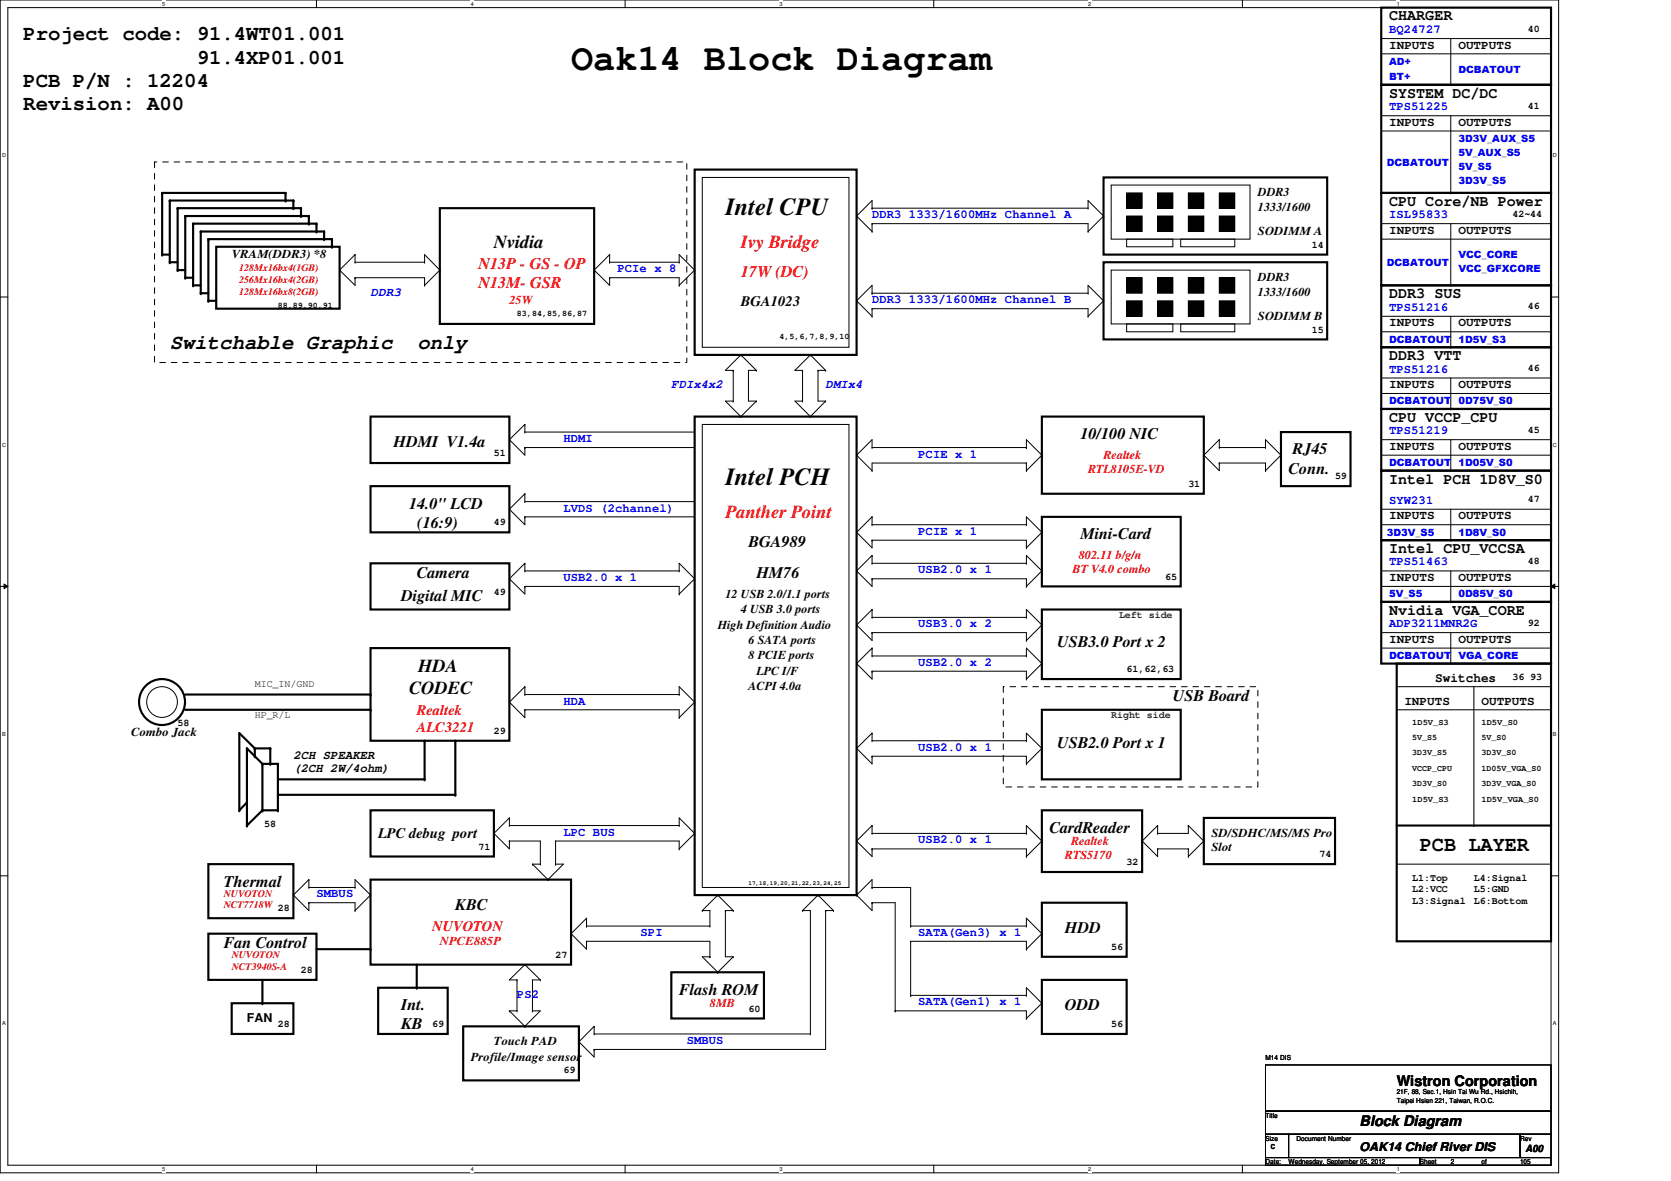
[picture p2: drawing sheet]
<svg xmlns="http://www.w3.org/2000/svg" width="297mm" height="210mm" viewBox="0 0 297 210" stroke-linecap="round" stroke-linejoin="round" font-family="sans-serif">
<defs><g id="words">
<text font-size="6.6" x="101.5" y="12.4">Oak14 Block Diagram</text>
<g font-size="4.4">
<text x="128.9" y="38.2">Intel CPU</text>
<text x="128.9" y="86.2">Intel PCH</text>
</g>
<g font-size="3.7">
<text x="4.1" y="7.2">Project code: 91.4WT01.001</text>
<text x="35" y="11.3">91.4XP01.001</text>
<text x="4.1" y="15.5">PCB P/N : 12204</text>
<text x="4.1" y="19.6">Revision: A00</text>
<text x="30.2" y="62.1">Switchable Graphic</text>
<text x="74.2" y="62.1">only</text>
<text x="252.4" y="151.2">PCB LAYER</text>
</g>
<g font-size="3.3">
<text x="87.8" y="44.1">Nvidia</text>
<text x="74.3" y="119.5">HDA</text>
<text x="72.7" y="123.3">CODEC</text>
</g>
<g font-size="3.3" fill="#f00">
<text x="131.7" y="44.1">Ivy Bridge</text>
<text x="128.9" y="92.1">Panther Point</text>
</g>
<g font-size="2.9" fill="#f00">
<text x="85" y="47.9">N13P - GS - OP</text>
<text x="85" y="51.3">N13M- GSR</text>
<text x="131.7" y="49.2">17W (DC)</text>
</g>
<g font-size="2.9">
<text x="70" y="79.4">HDMI V1.4a</text>
<text x="192.1" y="78.1">10/100 NIC</text>
<text x="229.8" y="80.8">RJ45</text>
<text x="229.1" y="84.2">Conn.</text>
<text x="72.7" y="90.4">14.0&quot; LCD</text>
<text x="74.2" y="93.8">(16:9)</text>
<text x="192.1" y="95.9">Mini-Card</text>
<text x="133.1" y="97.2">BGA989</text>
<text x="71.3" y="106.8">Digital MIC</text>
<text x="74.1" y="102.7">Camera</text>
<text x="134.4" y="102.7">HM76</text>
<text x="187.9" y="115.1">USB3.0 Port x 2</text>
<text x="208.5" y="124.7">USB Board</text>
<text x="187.9" y="132.9">USB2.0 Port x 1</text>
<text x="186.6" y="148">CardReader</text>
<text x="39.8" y="157.6">Thermal</text>
<text x="80.9" y="161.7">KBC</text>
<text x="189.3" y="165.8">HDD</text>
<text x="39.8" y="168.6">Fan Control</text>
<text x="71.3" y="179.5">Int.</text>
<text x="120.7" y="176.8">Flash ROM</text>
<text x="189.3" y="179.5">ODD</text>
<text x="71.3" y="182.9">KB</text>
</g>
<g font-size="2.7">
<text x="246.9" y="3.6">CHARGER</text>
<text x="246.9" y="17.4">SYSTEM DC/DC</text>
<text x="246.9" y="36.6">CPU Core/NB Power</text>
<text x="246.9" y="53">DDR3 SUS</text>
<text x="246.9" y="64">DDR3 VTT</text>
<text x="246.9" y="75">CPU VCCP_CPU</text>
<text x="246.9" y="85.9">Intel PCH 1D8V_S0</text>
<text x="246.9" y="98.3">Intel CPU_VCCSA</text>
<text x="246.9" y="109.3">Nvidia VGA_CORE</text>
</g>
<g font-size="2.6">
<text x="131.7" y="54.4">BGA1023</text>
<text x="67.2" y="149">LPC debug port</text>
<text x="248.3" y="193">Wistron Corporation</text>
<text x="241.7" y="200.1">Block Diagram</text>
</g>
<g font-size="2.6" fill="#f00">
<text x="74.1" y="127.1">Realtek</text>
<text x="74.1" y="130">ALC3221</text>
<text x="76.8" y="165.5">NUVOTON</text>
</g>
<text font-size="2.3" x="255.1" y="121.2">Switches</text>
<g font-size="2.2" fill="#00f">
<text x="246.9" y="5.9">BQ24727</text>
<text x="246.9" y="19.6">TPS51225</text>
<text x="155" y="38.8">DDR3 1333/1600MHz Channel A</text>
<text x="246.9" y="38.8">ISL95833</text>
<text x="65.9" y="52.5">DDR3</text>
<text x="109.8" y="48.4">PCIe x 8</text>
<text x="155" y="53.9">DDR3 1333/1600MHz Channel B</text>
<text x="246.9" y="55.2">TPS51216</text>
<text x="119.3" y="69">FDIx4x2</text>
<text x="146.8" y="69">DMIx4</text>
<text x="246.9" y="66.2">TPS51216</text>
<text x="246.9" y="77.2">TPS51219</text>
<text x="100.2" y="78.6">HDMI</text>
<text x="163.2" y="81.3">PCIE x 1</text>
<text x="246.9" y="89.5">SYW231</text>
<text x="100.2" y="90.9">LVDS (2channel)</text>
<text x="163.2" y="95">PCIE x 1</text>
<text x="163.2" y="101.9">USB2.0 x 1</text>
<text x="246.9" y="100.5">TPS51463</text>
<text x="100.2" y="103.3">USB2.0 x 1</text>
<text x="163.2" y="111.5">USB3.0 x 2</text>
<text x="246.9" y="111.5">ADP3211MNR2G</text>
<text x="163.2" y="118.4">USB2.0 x 2</text>
<text x="100.2" y="125.2">HDA</text>
<text x="163.2" y="133.4">USB2.0 x 1</text>
<text x="100.2" y="148.5">LPC BUS</text>
<text x="163.2" y="149.9">USB2.0 x 1</text>
<text x="56.3" y="159.5">SMBUS</text>
<text x="113.9" y="166.4">SPI</text>
<text x="163.2" y="166.4">SATA(Gen3) x 1</text>
<text x="91.9" y="177.3">PS2</text>
<text x="163.2" y="178.7">SATA(Gen1) x 1</text>
<text x="122.1" y="185.5">SMBUS</text>
</g>
<g font-size="2.2">
<text x="246.9" y="8.6">INPUTS</text>
<text x="259.2" y="8.6">OUTPUTS</text>
<text x="246.9" y="22.4">INPUTS</text>
<text x="259.2" y="22.4">OUTPUTS</text>
<text x="223.6" y="34.9">DDR3</text>
<text x="223.6" y="37.4">1333/1600</text>
<text x="223.6" y="41.7">SODIMM A</text>
<text x="246.9" y="41.5">INPUTS</text>
<text x="259.2" y="41.5">OUTPUTS</text>
<text x="41.2" y="45.8">VRAM(DDR3) *8</text>
<text x="223.6" y="50">DDR3</text>
<text x="223.6" y="52.5">1333/1600</text>
<text x="223.6" y="56.9">SODIMM B</text>
<text x="246.9" y="58">INPUTS</text>
<text x="259.2" y="58">OUTPUTS</text>
<text x="246.9" y="69">INPUTS</text>
<text x="259.2" y="69">OUTPUTS</text>
<text x="246.9" y="79.9">INPUTS</text>
<text x="259.2" y="79.9">OUTPUTS</text>
<text x="246.9" y="92.3">INPUTS</text>
<text x="259.2" y="92.3">OUTPUTS</text>
<text x="128.9" y="106.2">12 USB 2.0/1.1 ports</text>
<text x="246.9" y="103.3">INPUTS</text>
<text x="259.2" y="103.3">OUTPUTS</text>
<text x="127.6" y="111.7">High Definition Audio</text>
<text x="131.7" y="109">4 USB 3.0 ports</text>
<text x="133.1" y="114.4">6 SATA ports</text>
<text x="133.1" y="117.2">8 PCIE ports</text>
<text x="134.4" y="119.9">LPC I/F</text>
<text x="246.9" y="114.2">INPUTS</text>
<text x="259.2" y="114.2">OUTPUTS</text>
<text x="133.1" y="122.7">ACPI 4.0a</text>
<text x="249.6" y="125.2">INPUTS</text>
<text x="263.4" y="125.2">OUTPUTS</text>
<text x="23.3" y="130.9">Combo Jack</text>
<text x="52.2" y="134.8">2CH SPEAKER</text>
<text x="52.2" y="137.3">(2CH 2W/4ohm)</text>
<text x="215.3" y="148.7">SD/SDHC/MS/MS Pro</text>
<text x="215.3" y="151.3">Slot</text>
<text x="43.9" y="181.7">FAN</text>
<text x="87.8" y="185.8">Touch PAD</text>
<text x="83.7" y="188.5">Profile/Image sensor</text>
<text x="241.7" y="204.6">OAK14 Chief River DIS</text>
</g>
<g font-size="2.2" fill="#f00">
<text x="90.5" y="54.1">25W</text>
<text x="196.2" y="81.5">Realtek</text>
<text x="193.4" y="84.1">RTL8105E-VD</text>
<text x="190.7" y="101.9">BT V4.0 combo</text>
<text x="191.8" y="99.4">802.11 b/g/n</text>
<text x="189.3" y="152.7">RTS5170</text>
<text x="190.4" y="150.1">Realtek</text>
<text x="78.2" y="167.9">NPCE885P</text>
<text x="126.2" y="178.9">8MB</text>
</g>
<g font-size="1.8">
<text x="271.6" y="5.6">40</text>
<text x="271.6" y="19.3">41</text>
<text x="268.9" y="38.5">42~44</text>
<text x="233.2" y="44">14</text>
<text x="233.2" y="59.1">15</text>
<text x="271.6" y="55">46</text>
<text x="271.6" y="66">46</text>
<text x="271.6" y="77">45</text>
<text x="87.8" y="81.1">51</text>
<text x="211.2" y="86.5">31</text>
<text x="237.3" y="85.2">59</text>
<text x="271.6" y="89.3">47</text>
<text x="87.8" y="93.4">49</text>
<text x="271.6" y="100.2">48</text>
<text x="87.8" y="105.7">49</text>
<text x="207.1" y="103">65</text>
<text x="271.6" y="111.3">92</text>
<text x="200.3" y="119.5">61,62,63</text>
<text x="45.3" y="122.1">MIC_IN/GND</text>
<text x="268.9" y="120.8">36 93</text>
<text x="31.6" y="129.1">58</text>
<text x="45.3" y="127.6">HP_R/L</text>
<text x="87.8" y="130.4">29</text>
<text x="46.9" y="146.9">58</text>
<text x="85" y="151">71</text>
<text x="200.3" y="153.8">32</text>
<text x="234.6" y="152.4">74</text>
<text x="49.4" y="162">28</text>
<text x="251" y="156.5">L1:Top</text>
<text x="251" y="158.6">L2:VCC</text>
<text x="251" y="160.7">L3:Signal</text>
<text x="262" y="156.5">L4:Signal</text>
<text x="262" y="158.6">L5:GND</text>
<text x="262" y="160.7">L6:Bottom</text>
<text x="53.5" y="173">28</text>
<text x="98.8" y="170.2">27</text>
<text x="197.5" y="168.8">56</text>
<text x="133.1" y="179.8">60</text>
<text x="49.4" y="182.5">28</text>
<text x="76.8" y="182.5">69</text>
<text x="197.5" y="182.5">56</text>
<text x="100.2" y="190.8">69</text>
<text x="271.2" y="204.7">A00</text>
</g>
<g font-size="1.8" fill="#00f">
<text x="246.9" y="11.5">AD+</text>
<text x="246.9" y="14.3">BT+</text>
<text x="259.2" y="12.9">DCBATOUT</text>
<text x="246.5" y="29.5">DCBATOUT</text>
<text x="259.2" y="25.2">3D3V_AUX_S5</text>
<text x="259.2" y="27.7">5V_AUX_S5</text>
<text x="259.2" y="30.2">5V_S5</text>
<text x="259.2" y="32.7">3D3V_S5</text>
<text x="246.5" y="47.3">DCBATOUT</text>
<text x="259.2" y="45.8">VCC_CORE</text>
<text x="259.2" y="48.3">VCC_GFXCORE</text>
<text x="246.9" y="60.9">DCBATOUT</text>
<text x="259.2" y="60.9">1D5V_S3</text>
<text x="246.9" y="71.9">DCBATOUT</text>
<text x="259.2" y="71.9">0D75V_S0</text>
<text x="246.9" y="82.8">DCBATOUT</text>
<text x="259.2" y="82.8">1D05V_S0</text>
<text x="246.5" y="95.3">3D3V_S5</text>
<text x="259.2" y="95.2">1D8V_S0</text>
<text x="246.9" y="106.2">5V_S5</text>
<text x="259.2" y="106.2">0D85V_S0</text>
<text x="246.9" y="117.1">DCBATOUT</text>
<text x="259.2" y="117.1">VGA_CORE</text>
</g>
<g font-size="1.8" fill="#f00">
<text x="42.5" y="48.2">128Mx16bx4(1GB)</text>
<text x="42.5" y="50.3">256Mx16bx4(2GB)</text>
<text x="42.5" y="52.4">128Mx16bx8(2GB)</text>
<text x="39.8" y="159.3">NUVOTON</text>
<text x="39.8" y="161.4">NCT7718W</text>
<text x="41.2" y="170.3">NUVOTON</text>
<text x="41.2" y="172.4">NCT3940S-A</text>
</g>
<g font-size="1.8" fill="#008000">
<text x="198.9" y="109.9">Left side</text>
<text x="197.5" y="127.7">Right side</text>
</g>
<g font-size="1.5">
<text x="49.4" y="54.7">88,89,90,91</text>
<text x="91.9" y="56.1">83,84,85,86,87</text>
<text x="138.6" y="60.2">4,5,6,7,8,9,10</text>
<text x="251" y="128.8">1D5V_S3</text>
<text x="251" y="131.5">5V_S5</text>
<text x="263.4" y="128.8">1D5V_S0</text>
<text x="263.4" y="131.5">5V_S0</text>
<text x="251" y="137">VCCP_CPU</text>
<text x="251" y="134.2">3D3V_S5</text>
<text x="263.4" y="137">1D05V_VGA_S0</text>
<text x="263.4" y="134.2">3D3V_S0</text>
<text x="251" y="142.5">1D5V_S3</text>
<text x="251" y="139.7">3D3V_S0</text>
<text x="263.4" y="142.5">1D5V_VGA_S0</text>
<text x="263.4" y="139.7">3D3V_VGA_S0</text>
</g>
<g font-size="1.2" fill="#fff">
<text x="270.2" y="39.4">33</text>
<text x="270.2" y="49">26</text>
</g>
<g font-size="1.2">
<text x="225" y="188.3">M14 DIS</text>
<text x="248.3" y="194.5">21F, 88, Sec.1, Hsin Tai Wu Rd., Hsichih,</text>
<text x="248.3" y="196">Taipei Hsien 221, Taiwan, R.O.C.</text>
<text x="225" y="198.6">Title</text>
<text x="225" y="202.7">Size</text>
<text x="230.5" y="202.7">Document Number</text>
<text x="270.2" y="202.7">Rev</text>
<text x="225" y="206.9">Date:</text>
<text x="225.9" y="204.3">C</text>
<text x="229.1" y="206.9">Wednesday, September 05, 2012</text>
<text x="252.4" y="206.9">Sheet</text>
<text x="257.9" y="206.9">2</text>
<text x="263.4" y="206.9">of</text>
<text x="270.2" y="206.9">105</text>
</g>
<text font-size="1.1" x="133.1" y="157.2">17,18,19,20,21,22,23,24,25</text>
<g font-size="1">
<text x="28.8" y="1">5</text>
<text x="83.7" y="1">4</text>
<text x="138.6" y="1">3</text>
<text x="193.4" y="1">2</text>
<text x="248.3" y="1">1</text>
<text x=".4" y="27.9">D</text>
<text x="276.1" y="27.9">D</text>
<text x=".4" y="79.4">C</text>
<text x="276.1" y="79.4">C</text>
<text x=".4" y="130.8">B</text>
<text x="276.1" y="130.8">B</text>
<text x=".4" y="182.2">A</text>
<text x="276.1" y="182.2">A</text>
<text x="28.8" y="208.1">5</text>
<text x="83.7" y="208.1">4</text>
<text x="138.6" y="208.1">3</text>
<text x="193.4" y="208.1">2</text>
<text x="248.3" y="208.1">1</text>
</g>
</g></defs>
<path d="M0 0h277.1v208.4h-277.1zM1.4 1.4h274.3v205.7h-274.3z" fill="none" stroke="#000" stroke-width=".18"/>
<g fill="#fff">
<path d="M28.8 .1h.6v1.1h-.6z"/>
<path d="M28.8 207.2h.6v1.1h-.6z"/>
</g>
<path d="M56.3 0v1.4M56.3 207.1v1.3" fill="none" stroke="#000" stroke-width=".18"/>
<g fill="#fff">
<path d="M83.7 .1h.5v1.1h-.5z"/>
<path d="M83.7 207.2h.5v1.1h-.5z"/>
</g>
<path d="M111.1 0v1.4M111.1 207.1v1.3" fill="none" stroke="#000" stroke-width=".18"/>
<g fill="#fff">
<path d="M138.6 .1h.5v1.1h-.5z"/>
<path d="M138.6 207.2h.5v1.1h-.5z"/>
</g>
<path d="M166 0v1.4M166 207.1v1.3" fill="none" stroke="#000" stroke-width=".18"/>
<g fill="#fff">
<path d="M193.4 .1h.6v1.1h-.6z"/>
<path d="M193.4 207.2h.6v1.1h-.6z"/>
</g>
<path d="M220.8 0v1.4M220.8 207.1v1.3" fill="none" stroke="#000" stroke-width=".18"/>
<g fill="#fff">
<path d="M248.3 .1h.5v1.1h-.5z"/>
<path d="M248.3 207.2h.5v1.1h-.5z"/>
<path d="M.4 27.1h.7v1.1h-.7z"/>
<path d="M276.1 27.1h.7v1.1h-.7z"/>
<path d="M.4 78.5h.7v1.1h-.7z"/>
<path d="M276.1 78.5h.7v1.1h-.7z"/>
</g>
<path d="M0 52.8h1.4M275.7 52.8h1.4" fill="none" stroke="#000" stroke-width=".18"/>
<g fill="#fff">
<path d="M.4 129.9h.6v1.1h-.6z"/>
<path d="M276.1 129.9h.6v1.1h-.6z"/>
</g>
<path d="M0 104.2h1.4M.7 103.8l.7 .4-.7 .4zM275.7 104.2l.7-.4v.8zM275.7 104.2h1.4" fill="none" stroke="#000" stroke-width=".18"/>
<path d="M.7 103.8l.7 .4-.7 .4zM275.7 104.2l.7-.4v.8z" fill="#000"/>
<g fill="#fff">
<path d="M.4 181.4h.6v1.1h-.6z"/>
<path d="M276.1 181.4h.6v1.1h-.6z"/>
</g>
<g fill="none" stroke="#000" stroke-width=".18">
<path d="M245.5 6.9h.1M245.5 6.9h30.2M245.5 9.6h30.2M257.9 15.1h.1M257.9 6.9v8.2M275.7 9.6h.1M124.8 31.5h26.1v30.2h-26.1zM152.3 38.4h.1M152.3 38.4l2.7 2.7M155 37h.1M155 39.8h.1M155 37v-1.4l-2.7 2.8"/>
<path d="M155 39.8v1.3M155 37h38.4M155 39.8h38.4v1.3M193.4 37h.1M193.4 37v-1.4l2.8 2.8M196.2 38.4h.1M196.2 38.4l-2.8 2.7M197.5 32.9h24.7v9.6h-24.7zM200.3 34.3h2.7v2.7h-2.7zM200.3 38.4h2.7v2.7h-2.7zM205.8 34.3h2.7v2.7h-2.7zM205.8 38.4h2.7v2.7h-2.7z"/>
<path d="M211.2 38.4h2.8v2.7h-2.8zM211.2 34.3h2.8v2.7h-2.8zM216.7 38.4h2.8v2.7h-2.8zM216.7 34.3h2.8v2.7h-2.8zM245.5 39.8h30.2M245.5 20.6h30.2M245.5 23.3h30.2M257.9 34.3h.1M257.9 20.6v13.7M257.9 39.8v10.9M275.7 20.6h.1M275.7 23.3h.1"/>
<path d="M275.7 39.8h.1M60.4 48h.1M60.4 48l2.7 2.7v-1.3M63.1 49.4h.1M63.1 46.6h.1M63.1 45.3h.1M63.1 49.4h12.4v1.3M63.1 46.6h12.4M63.1 45.3v1.3M63.1 45.3l-2.7 2.7M75.5 46.6h.1M75.5 50.7h.1"/>
<path d="M75.5 46.6v-1.3l2.7 2.7M78.2 48h.1M78.2 48l-2.7 2.7M105.6 48h.1M105.6 48l2.8 2.7v-1.3M108.4 49.4h.1M108.4 45.3h.1M108.4 46.6h.1M108.4 49.4h12.3v1.3M108.4 45.3l-2.8 2.7M108.4 45.3v1.3M108.4 46.6h12.3"/>
<path d="M120.7 50.7h.1M120.7 46.6h.1M120.7 46.6v-1.3l2.8 2.7M123.5 48h.1M123.5 48l-2.8 2.7M152.3 53.5h.1M152.3 53.5l2.7 2.7M155 41.1h.1M155 52.1h.1M155 56.2h.1M155 54.9h.1M155 52.1v-1.4l-2.7 2.8"/>
<path d="M155 54.9v1.3M155 54.9h38.4v1.3M155 52.1h38.4M193.4 52.1h.1M193.4 56.2h.1M193.4 41.1h.1M193.4 52.1v-1.4l2.8 2.8M196.2 53.5h.1M196.2 53.5l-2.8 2.7M197.5 48h24.7v9.6h-24.7zM200.3 42.5h8.2v1.4h-8.2zM200.3 57.6h8.2v1.4h-8.2z"/>
<path d="M200.3 53.5h2.7v2.7h-2.7zM200.3 49.4h2.7v2.7h-2.7zM205.8 53.5h2.7v2.7h-2.7zM205.8 49.4h2.7v2.7h-2.7zM209.9 42.5h9.6v1.4h-9.6zM209.9 57.6h9.6v1.4h-9.6zM211.2 53.5h2.8v2.7h-2.8zM211.2 49.4h2.8v2.7h-2.8zM216.7 53.5h2.8v2.7h-2.8zM216.7 49.4h2.8v2.7h-2.8zM245.5 42.5h30.2M245.5 56.2h30.2"/>
<path d="M245.5 59h30.2M257.9 50.7h.1M257.9 56.2v5.5M275.7 42.5h.1M275.7 56.2h.1M275.7 59h.1M90.5 78.1h.1M90.5 78.1l2.8 2.8v-1.4M93.3 79.5h.1M93.3 76.8h.1M93.3 75.4h.1M93.3 79.5h30.2"/>
<path d="M93.3 76.8h30.2M93.3 75.4l-2.8 2.7M93.3 75.4v1.4M124.8 75.4h26.1v82.3h-26.1zM130.3 65.8h.1M130.3 71.3h.1M130.3 71.3h-1.4l2.8 2.7M130.3 65.8v5.5M131.7 74h.1M131.7 63.1h.1M131.7 63.1l-2.8 2.7h1.4M131.7 63.1l2.7 2.7"/>
<path d="M133 65.8h.1M133 65.8h1.4M133 65.8v5.5h1.4M134.4 65.8h.1M134.4 71.3h.1M134.4 71.3l-2.7 2.7M142.7 65.8h.1M142.7 71.3h.1M142.7 71.3h-1.4l2.8 2.7M142.7 65.8v5.5M144.1 63.1h.1M144.1 74h.1"/>
<path d="M144.1 63.1l-2.8 2.7h1.4M144.1 63.1l2.7 2.7M145.4 65.8h.1M145.4 65.8v5.5h1.4M145.4 65.8h1.4M146.8 65.8h.1M146.8 71.3h.1M146.8 71.3l-2.7 2.7M155 79.5h.1M155 79.5h27.5M155 79.5v-1.4l-2.7 2.8M182.5 79.5h.1"/>
<path d="M182.5 79.5v-1.4l2.7 2.8M216.7 79.5h.1M216.7 78.1h.1M216.7 79.5h8.3M216.7 78.1v1.4M216.7 78.1l-2.7 2.8M225 79.5h.1M225 79.5v-1.4l2.7 2.8M245.5 78.1h30.2M245.5 67.2h30.2M245.5 69.9h30.2M257.9 61.7h.1"/>
<path d="M257.9 72.7h.1M257.9 67.2v5.5M257.9 78.1v5.6M275.7 78.1h.1M275.7 67.2h.1M275.7 69.9h.1M90.5 90.5h.1M90.5 90.5l2.8 2.8v-1.4M93.3 89.2h.1M93.3 91.9h.1M93.3 87.8h.1M93.3 89.2h30.2"/>
<path d="M93.3 91.9h30.2M93.3 87.8v1.4M93.3 87.8l-2.8 2.7M152.3 80.9h.1M152.3 94.6h.1M152.3 94.6l2.7 2.8v-1.4M152.3 80.9l2.7 2.8M155 83.7h.1M155 96h.1M155 93.3h.1M155 91.9h.1M155 98.7h.1"/>
<path d="M155 91.9v1.4M155 98.7v1.4M155 96h27.5v1.4M155 91.9l-2.7 2.7M155 93.3h27.5M155 98.7l-2.7 2.8M182.5 82.3h.1M182.5 83.7h.1M182.5 93.3h.1M182.5 97.4h.1M182.5 82.3h-27.5v1.4M182.5 82.3v1.4"/>
<path d="M182.5 93.3v-1.4l2.7 2.7M185.2 80.9h.1M185.2 94.6h.1M185.2 80.9l-2.7 2.8M185.2 94.6l-2.7 2.8M214 80.9h.1M214 80.9l2.7 2.8v-1.4M216.7 82.3h.1M216.7 82.3h8.3v1.4M225 83.7h.1M227.7 80.9h.1M227.7 80.9l-2.7 2.8"/>
<path d="M245.5 90.5h.1M245.5 93.3h30.2M245.5 80.9h30.2M245.5 90.5h30.2M257.9 83.7h.1M257.9 96h.1M257.9 90.5v5.5M275.7 80.9h.1M275.7 93.3h.1M90.5 102.9h.1M90.5 102.9l2.8 2.7v-1.4M93.3 104.2h.1"/>
<path d="M93.3 100.1h.1M93.3 101.5h.1M93.3 104.2h27.4v1.4M93.3 100.1v1.4M93.3 100.1l-2.8 2.8M93.3 101.5h27.4M120.7 105.6h.1M120.7 101.5h.1M120.7 101.5v-1.4l2.8 2.8M123.5 102.9h.1M123.5 102.9l-2.8 2.7M152.3 111.1h.1"/>
<path d="M152.3 117.9h.1M152.3 101.5h.1M152.3 101.5l2.7 2.7v-1.3M152.3 111.1l2.7 2.7v-1.4M152.3 117.9l2.7 2.8v-1.4M155 112.4h.1M155 108.3h.1M155 109.7h.1M155 119.3h.1M155 115.2h.1M155 116.6h.1M155 102.9h.1"/>
<path d="M155 100.1h.1M155 108.3v1.4M155 115.2v1.4M155 102.9h27.5v1.3M155 112.4h27.5v1.4M155 119.3h27.5v1.4M155 108.3l-2.7 2.8M155 109.7h27.5M155 115.2l-2.7 2.7M155 116.6h27.5M155 100.1h27.5M182.5 109.7h.1"/>
<path d="M182.5 113.8h.1M182.5 116.6h.1M182.5 100.1h.1M182.5 104.2h.1M182.5 100.1v-1.4l2.7 2.8M182.5 109.7v-1.4l2.7 2.8M182.5 116.6v-1.4l2.7 2.7M185.2 111.1h.1M185.2 117.9h.1M185.2 101.5h.1M185.2 111.1l-2.7 2.7M185.2 117.9l-2.7 2.8"/>
<path d="M185.2 101.5l-2.7 2.7M245.5 104.2h30.2M245.5 101.5h30.2M245.5 112.4h30.2M245.5 115.2h30.2M257.9 117.9h.1M257.9 107h.1M257.9 101.5v5.5M257.9 112.4v5.5M275.7 115.2h.1M275.7 112.4h.1M275.7 104.2h.1"/>
<path d="M275.7 101.5h.1M90.5 124.8h.1M90.5 124.8l2.8 2.8v-1.4M93.3 126.2h.1M93.3 122h.1M93.3 123.4h.1M93.3 126.2h27.4v1.4M93.3 122v1.4M93.3 122l-2.8 2.8M93.3 123.4h27.4M120.7 127.6h.1M120.7 123.4h.1"/>
<path d="M120.7 123.4v-1.4l2.8 2.8M123.5 124.8h.1M123.5 124.8l-2.8 2.8M152.3 133h.1M152.3 133l2.7 2.8v-1.4M155 134.4h.1M155 130.3h.1M155 131.7h.1M155 130.3v1.4M155 134.4h27.5v1.4M155 130.3l-2.7 2.7M155 131.7h27.5"/>
<path d="M182.5 120.7h.1M182.5 131.7h.1M182.5 135.8h.1M182.5 131.7v-1.4l2.7 2.7M185.2 133h.1M185.2 133l-2.7 2.8M248.3 126.2h.1M248.3 126.2h27.4M248.3 122h27.4M262 122v24.7M275.7 122h.1M0 155.7h1.4"/>
<path d="M52.2 159.1h.1M52.2 159.1l2.7 2.7v-1.4M54.9 156.3h.1M54.9 157.7h.1M54.9 156.3l-2.7 2.8M54.9 156.3v1.4M54.9 157.7h8.2M63.1 157.7h.1M63.1 157.7v-1.4l2.8 2.8M65.9 159.1h.1M65.9 159.1l-2.8 2.7M87.8 148.1h.1"/>
<path d="M87.8 148.1l2.7 2.8v-1.4M90.5 145.4h.1M90.5 149.5h.1M90.5 146.7h.1M90.5 145.4v1.3M90.5 145.4l-2.7 2.7M90.5 146.7h30.2M90.5 149.5h5.6v4.1M94.7 153.6h.1M94.7 153.6l2.7 2.7M94.7 153.6h1.4M96.1 153.6h.1"/>
<path d="M97.4 156.3h.1M98.8 149.5h.1M98.8 153.6h.1M98.8 149.5h21.9v1.4M98.8 153.6h1.4l-2.8 2.7M98.8 149.5v4.1M120.7 150.9h.1M120.7 146.7h.1M120.7 146.7v-1.3l2.8 2.7M123.5 148.1h.1M123.5 148.1l-2.8 2.8M127.6 159.1h.1"/>
<path d="M127.6 159.1l2.7 2.7M127.6 159.1l-2.8 2.7M145.4 159.1h.1M145.4 159.1l2.8 2.7M145.4 159.1l-2.7 2.7M152.3 149.5h.1M152.3 159.1h.1M152.3 149.5l2.7 2.7v-1.3M152.3 159.1l2.7 2.7v-1.4M155 150.9h.1M155 146.7h.1M155 148.1h.1"/>
<path d="M155 157.7h.1M155 146.7v1.4M155 157.7v-1.4l-2.7 2.8M155 150.9h27.5v1.3M155 157.7h6.9v6.9M155 148.1h27.5M155 146.7l-2.7 2.8M182.5 148.1h.1M182.5 152.2h.1M182.5 148.1v-1.4l2.7 2.8M185.2 149.5h.1M185.2 149.5l-2.7 2.7"/>
<path d="M203 149.5h.1M203 149.5l2.8 2.7v-1.3M205.8 150.9h.1M205.8 146.7h.1M205.8 148.1h.1M205.8 146.7v1.4M205.8 146.7l-2.8 2.8M205.8 150.9h5.4M211.2 146.7h.1M211.2 152.2h.1M211.2 150.9h.1M211.2 146.7v1.4h-5.4"/>
<path d="M211.2 150.9v1.3M211.2 146.7l2.8 2.8M214 149.5h.1M214 149.5l-2.8 2.7M248.3 153.6h27.4M262 146.7h.1M275.7 153.6h.1M275.7 155.7h1.4M54.9 160.4h.1M54.9 160.4h8.2v1.4M63.1 161.8h.1M90.5 179.7h.1"/>
<path d="M90.5 179.7l2.8 2.7M90.5 179.7h1.4M91.9 174.2h.1M91.9 179.7h.1M91.9 174.2v5.5M93.3 171.4h.1M93.3 171.4l-2.8 2.8h1.4M93.3 171.4l2.8 2.8M94.7 179.7h.1M94.7 179.7h1.4l-2.8 2.7M96.1 174.2h.1M96.1 174.2h-1.4v5.5"/>
<path d="M101.5 165.9h.1M101.5 165.9l2.8 2.8v-1.4M104.3 164.6h.1M104.3 167.3h.1M104.3 167.3h21.9v2.8M104.3 164.6v-1.4l-2.8 2.7M104.3 164.6h21.9M124.8 161.8h.1M124.8 161.8h1.4v2.8M126.2 170.1h.1M126.2 164.6h.1M126.2 170.1h-1.4l2.8 2.7"/>
<path d="M127.6 172.8h.1M128.9 161.8h.1M128.9 161.8v8.3h1.4M128.9 161.8h1.4M130.3 170.1h.1M130.3 161.8h.1M130.3 170.1l-2.7 2.7M142.7 161.8h.1M142.7 161.8h1.4v22M146.8 161.8h.1M146.8 161.8h1.4M146.8 161.8v24.7h-41.2"/>
<path d="M148.2 161.8h.1M155 160.4h.1M155 160.4h4.1v19.3M159.1 179.7h.1M159.1 179.7h23.4v1.3M161.9 167.3h.1M161.9 164.6h.1M161.9 176.9h.1M161.9 167.3h20.6v1.4M161.9 164.6h20.6M161.9 176.9h20.6M161.9 167.3v9.6"/>
<path d="M182.5 164.6h.1M182.5 168.7h.1M182.5 176.9h.1M182.5 164.6v-1.4l2.7 2.7M182.5 176.9v-1.3l2.7 2.7M185.2 165.9h.1M185.2 178.3h.1M185.2 165.9l-2.7 2.8M185.2 178.3l-2.7 2.7M93.3 182.4h.1M102.9 185.2h.1M102.9 185.2l2.7 2.7v-1.4"/>
<path d="M105.6 186.5h.1M105.6 182.4h.1M105.6 183.8h.1M105.6 182.4l-2.7 2.8M105.6 182.4v1.4M105.6 183.8h38.5M144.1 183.8h.1M182.5 181h.1M225 189.3h50.7v8.2h-50.7zM225 197.5h50.7v4.1h-50.7zM225 201.6h4.1v4.1h-4.1zM225 205.7h27.4v1.4h-27.4z"/>
<path d="M229.1 201.6h41.1v4.1h-41.1zM252.4 205.7h23.3v1.4h-23.3zM270.2 201.6h5.5v4.1h-5.5z"/>
<circle cx="28.8" cy="124.8" r="2.74"/>
</g>
<g fill="none" stroke="#000" stroke-width=".38">
<path d="M245.5 15.1h30.2v19.2h-30.2zM245.5 1.4h30.2v13.7h-30.2zM50.8 35.6v-1.3h-22v11h1.4M52.2 37v-1.4h-22v11h1.4M53.5 38.4v-1.4h-21.9v11h1.3M54.9 39.8v-1.4h-22v11h1.4M78.2 37h27.4v20.6h-27.4zM123.5 30.1h28.8v33h-28.8zM196.2 31.5h39.7v13.8h-39.7zM245.5 34.3h30.2v16.4h-30.2zM38.4 43.9h22v11h-22zM56.3 41.1v-1.3h-22v10.9h1.4"/>
<path d="M57.6 42.5v-1.4h-21.9v11h1.3M59 43.9v-1.4h-22v11h1.4M196.2 46.6h39.7v13.7h-39.7zM245.5 50.7h30.2v11h-30.2zM65.9 74h24.6v8.3h-24.6zM123.5 74h28.8v85.1h-28.8zM185.2 74h28.8v13.8h-28.8zM227.7 76.8h12.4v9.6h-12.4zM245.5 72.7h30.2v11h-30.2zM245.5 61.7h30.2v11h-30.2zM65.9 86.4h24.6v8.2h-24.6zM185.2 91.9h24.7v12.3h-24.7z"/>
<path d="M245.5 83.7h30.2v12.3h-30.2zM245.5 96h30.2v11h-30.2zM65.9 100.1h24.6v8.2h-24.6zM65.9 115.2h24.6v16.5h-24.6zM185.2 108.3h24.7v12.4h-24.7zM245.5 107h30.2v10.9h-30.2zM248.3 117.9h27.4v49.4h-27.4zM32.9 126.2h33M32.9 123.4h33M45.3 133l-2.8-2.7v13.7l1.4-1.4M45.3 133h2.7v2.8M45.3 133v1.4"/>
<path d="M46.6 135.8l-2.7-2.8v13.7l2.7-2.7M46.6 135.8v8.2M46.6 135.8h2.8v8.2h-2.8M75.5 131.7v6.8h-26.1M80.9 131.7v9.6h-31.5M185.2 126.2h24.7v12.3h-24.7zM37 153.6h15.2v9.6h-15.2zM65.9 144h21.9v8.2h-21.9zM65.9 156.3h35.6v15.1h-35.6zM185.2 144h17.8v11h-17.8zM214 145.4h23.3v8.2h-23.3zM248.3 146.7h27.4"/>
<path d="M37 165.9h19.3v8.3h-19.3zM41.2 178.3h11v5.5h-11zM46.6 174.2v4.1M56.3 168.7h9.6M67.2 175.6h12.4v8.2h-12.4zM74.1 171.4v4.2M119.3 172.8h16.5v8.2h-16.5zM185.2 160.4h15.1v9.7h-15.1zM185.2 174.2h15.1v9.6h-15.1zM82.3 182.4h20.6v9.6h-20.6z"/>
<circle cx="28.8" cy="124.8" r="4.1"/>
</g>
<g fill="#000">
<circle cx="28.8" cy="34.3" r=".19"/>
<circle cx="30.2" cy="35.6" r=".19"/>
<circle cx="31.6" cy="37" r=".19"/>
<circle cx="32.9" cy="38.4" r=".19"/>
<circle cx="34.3" cy="39.8" r=".19"/>
<circle cx="50.8" cy="35.6" r=".19"/>
<circle cx="50.8" cy="34.3" r=".19"/>
<circle cx="52.2" cy="35.6" r=".19"/>
<circle cx="52.2" cy="37" r=".19"/>
<circle cx="53.5" cy="37" r=".19"/>
<circle cx="53.5" cy="38.4" r=".19"/>
<circle cx="54.9" cy="39.8" r=".19"/>
<circle cx="54.9" cy="38.4" r=".19"/>
<circle cx="56.3" cy="39.8" r=".19"/>
<circle cx="28.8" cy="45.3" r=".19"/>
<circle cx="30.2" cy="46.6" r=".19"/>
<circle cx="31.6" cy="48" r=".19"/>
<circle cx="32.9" cy="49.4" r=".19"/>
<circle cx="34.3" cy="50.7" r=".19"/>
<circle cx="35.7" cy="41.1" r=".19"/>
<circle cx="35.7" cy="52.1" r=".19"/>
<circle cx="37" cy="53.5" r=".19"/>
<circle cx="37" cy="42.5" r=".19"/>
<circle cx="56.3" cy="41.1" r=".19"/>
<circle cx="57.6" cy="41.1" r=".19"/>
<circle cx="57.6" cy="42.5" r=".19"/>
<circle cx="59" cy="42.5" r=".19"/>
<circle cx="59" cy="43.9" r=".19"/>
<circle cx="43.9" cy="133" r=".19"/>
<circle cx="45.3" cy="133" r=".19"/>
<circle cx="45.3" cy="134.4" r=".19"/>
<circle cx="46.6" cy="135.8" r=".19"/>
<circle cx="48" cy="135.8" r=".19"/>
<circle cx="48" cy="133" r=".19"/>
<circle cx="49.4" cy="135.8" r=".19"/>
<circle cx="65.9" cy="123.4" r=".19"/>
<circle cx="65.9" cy="126.2" r=".19"/>
<circle cx="75.5" cy="138.5" r=".19"/>
<circle cx="75.5" cy="131.7" r=".19"/>
<circle cx="80.9" cy="131.7" r=".19"/>
<circle cx="42.5" cy="144" r=".19"/>
<circle cx="43.9" cy="142.6" r=".19"/>
<circle cx="43.9" cy="146.7" r=".19"/>
<circle cx="46.6" cy="144" r=".19"/>
<circle cx="49.4" cy="144" r=".19"/>
<circle cx="80.9" cy="141.3" r=".19"/>
<circle cx="275.7" cy="146.7" r=".19"/>
<circle cx="46.6" cy="178.3" r=".19"/>
<circle cx="65.9" cy="168.7" r=".19"/>
<circle cx="74.1" cy="175.6" r=".19"/>
</g>
<g fill="#000">
<path d="M200.3 34.3h2.7v2.7h-2.7z" fill-rule="evenodd"/>
<path d="M200.3 38.4h2.7v2.7h-2.7z" fill-rule="evenodd"/>
<path d="M205.8 34.3h2.7v2.7h-2.7z" fill-rule="evenodd"/>
<path d="M205.8 38.4h2.7v2.7h-2.7z" fill-rule="evenodd"/>
<path d="M211.2 38.4h2.8v2.7h-2.8z" fill-rule="evenodd"/>
<path d="M211.2 34.3h2.8v2.7h-2.8z" fill-rule="evenodd"/>
<path d="M216.7 38.4h2.8v2.7h-2.8z" fill-rule="evenodd"/>
<path d="M216.7 34.3h2.8v2.7h-2.8z" fill-rule="evenodd"/>
<path d="M200.3 53.5h2.7v2.7h-2.7z" fill-rule="evenodd"/>
<path d="M200.3 49.4h2.7v2.7h-2.7z" fill-rule="evenodd"/>
<path d="M205.8 53.5h2.7v2.7h-2.7z" fill-rule="evenodd"/>
<path d="M205.8 49.4h2.7v2.7h-2.7z" fill-rule="evenodd"/>
<path d="M211.2 53.5h2.8v2.7h-2.8z" fill-rule="evenodd"/>
<path d="M211.2 49.4h2.8v2.7h-2.8z" fill-rule="evenodd"/>
<path d="M216.7 53.5h2.8v2.7h-2.8z" fill-rule="evenodd"/>
<path d="M216.7 49.4h2.8v2.7h-2.8z" fill-rule="evenodd"/>
</g>
<path d="M27.5 28.8h94.6v35.6h-94.6zM178.3 122h45.3v17.9h-45.3z" fill="none" stroke="#000" stroke-width=".18" stroke-dasharray="1 1 1 1 1 1 1 1"/>
<use href="#words"/>
</svg>
